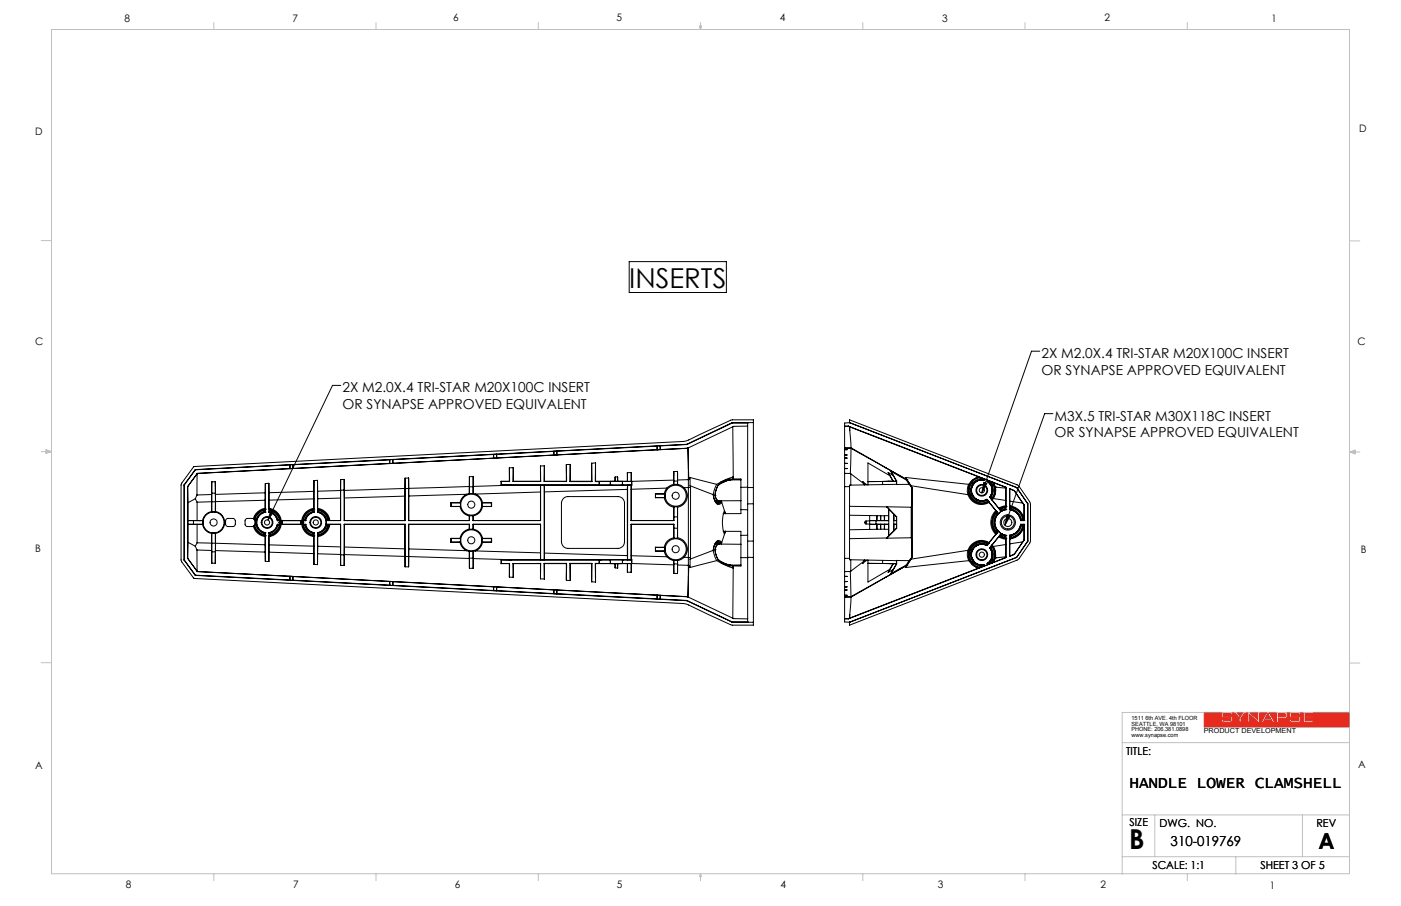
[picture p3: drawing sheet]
<svg xmlns="http://www.w3.org/2000/svg" width="432mm" height="279mm" viewBox="0 0 432 279" stroke-linecap="round" stroke-linejoin="round" font-family="sans-serif">
<defs><g id="words">
<g font-size="8.5">
<text x="194" y="88.9">INSERTS</text>
<text x="348.1" y="261.9">B</text>
</g>
<text font-size="6.8" x="406.4" y="262">A</text>
<text font-size="4.9" x="348.1" y="243.1">HANDLE LOWER CLAMSHELL</text>
<g font-size="4.2">
<text x="321" y="110.4">2X M2.0X.4 TRI-STAR M20X100C INSERT</text>
<text x="321" y="115.7">OR SYNAPSE APPROVED EQUIVALENT</text>
<text x="105.6" y="121">2X M2.0X.4 TRI-STAR M20X100C INSERT</text>
<text x="105.6" y="126.2">OR SYNAPSE APPROVED EQUIVALENT</text>
<text x="325" y="129.7">M3X.5 TRI-STAR M30X118C INSERT</text>
<text x="325" y="134.9">OR SYNAPSE APPROVED EQUIVALENT</text>
<text x="360.8" y="260.8">310-019769</text>
</g>
<g font-size="3.4">
<text x="347" y="232.9">TITLE:</text>
<text x="348.1" y="254.7">SIZE</text>
<text x="357.4" y="255">DWG. NO.</text>
<text x="405.7" y="255">REV</text>
<text x="355.2" y="268.1">SCALE: 1:1</text>
<text x="388.5" y="267.9">SHEET 3 OF 5</text>
</g>
<g font-size="3.2">
<text x="38.3" y="6.7">8</text>
<text x="90.2" y="6.7">7</text>
<text x="139.7" y="6.5">6</text>
<text x="190" y="6.5">5</text>
<text x="240.4" y="6.5">4</text>
<text x="290.4" y="6.7">3</text>
<text x="340.4" y="6.5">2</text>
<text x="391.9" y="6.7">1</text>
<text x="10.9" y="41.6">D</text>
<text x="418.9" y="40.7">D</text>
<text x="10.9" y="106.3">C</text>
<text x="418.4" y="106.4">C</text>
<text x="10.8" y="170.2">B</text>
<text x="419.4" y="170.6">B</text>
<text x="10.8" y="237.2">A</text>
<text x="418.6" y="236.8">A</text>
<text x="38.8" y="273.8">8</text>
<text x="90.4" y="273.8">7</text>
<text x="140.2" y="273.8">6</text>
<text x="190.1" y="273.9">5</text>
<text x="240.5" y="273.8">4</text>
<text x="289" y="273.9">3</text>
<text x="339.1" y="273.8">2</text>
<text x="391.4" y="274.1">1</text>
</g>
<text font-size="2.1" x="371" y="226.1">PRODUCT DEVELOPMENT</text>
<g font-size="1.8">
<text x="348.8" y="222.1">1511 6th AVE. 4th FLOOR</text>
<text x="348.8" y="223.8">SEATTLE, WA 98101</text>
<text x="348.8" y="225.6">PHONE: 206.381.0898</text>
<text x="348.8" y="227.3">www.synapse.com</text>
</g>
</g></defs>
<path d="M381.1 219.7h2.2l-1.1 1.3zM385.1 219.7h2.6v2.3zM390.8 220l.8 1.5h-1.7zM381.9 222.8v-1.4l-1.5-1.7h-.8l.2 .8h-.5v-.5h-2.3v.9h2l.7 .3v1.3l-.2 .2-2.2 .1-.6-.2-.2-.8h.5v.5h2.3v-.9l-2.5-.1-.3-.7 .2-.9h-5.5v4.5h44.7v-4.5h-11.1v.3h-2.6v.9h2.6v.4h-2.6v1h2.6v.5h-3.1M381.9 222.8h.1M381.9 222.8h.6v-1.4l1.5-1.7h.6v3.1M384.6 222.8h.6l-.1-2.5 2.8 2.5h.3v-3.1h2.2l-1.7 3.1h.6l.4-.8h2.1l.5 .8h.6l-1.7-3.1h2.2v3.1h.6v-1.3l2.5-.1 .2-.5-.2-1.2h1.2l-.2 .9 .3 .7 2.5 .1v.9h-2.3v-.5h-.5l.2 .8 .6 .2 2.2-.1 .2-.2v-1.3l-.7-.3h-2v-.9h2.3v.5h.5l-.2-.8h1.1v3.1M384.6 222.8h.1M394 220h2l.1 .9-2.1 .2zM401.7 222.8h.1" fill="none" stroke="#e62b1e" stroke-width=".31"/>
<g fill="none" stroke="#c0c0c0" stroke-width=".31">
<path d="M15.9 9.1h400v260.4h-400zM65.9 6.9v2.2M115.9 6.9v2.2M165.9 6.9v2.2M215.6 8h.6l-.3 1.1zM215.7 8l.2 1.1M215.9 6.9v2.2M216 8l-.1 1.1M265.9 6.9v2.2M315.9 6.9v2.2M365.9 6.9v2.2M12.7 74.2h3.2"/>
<path d="M415.9 74.3h3.2M12.7 139.3h3.2M14.2 139.1l1.7 .2M14.2 138.7l1.7 .6-1.7 .5zM15.9 139.3l-1.7 .3M415.9 139.4h3.2M415.9 139.4l1.8-.6v1.2zM415.9 139.4l1.8 .3M417.7 139.2l-1.8 .2M12.7 204.4h3.2M415.9 204.5h3.2M415.9 219.7h-70v49.9"/>
<path d="M345.9 229h70M345.9 251.3h70M355.9 251.3v12.9M401.4 251.3v12.9M65.9 269.5v2.1M115.9 269.5v2.1M165.9 269.5v2.1M215.9 269.5v2.1M215.9 269.5l.3 .8h-.6zM265.9 269.5v2.1M315.9 269.5v2.1M345.9 264.2h70"/>
<path d="M365.9 269.5v2.1M380.9 264.2v5.4"/>
</g>
<path d="M371.2 219.7v4.5h44.7v-4.5h-11.1v.3h-2.6v.9h2.6v.4h-2.6v1h2.6v.5h-3.1v-3.1h-1.1l.2 .8h-.5v-.5h-2.3v.9h2.2l.5 .2 .1 1.3-.5 .4h-2.3l-.3-.2-.2-.8h.5v.5h2.3v-.9l-2.6-.1-.2-.5 .2-1.1h-1.2l.2 1.4-.3 .4h-2.4v1.3h-.6v-3.1h-2.2l1.7 3.1h-.6l-.5-.8h-2.1l-.4 .8h-.6l1.7-3.1h-2.2v3.1h-.3l-2.7-2.5v2.5h-.6v-3.1h-.6l-1.5 1.7v1.4h-.6v-1.4l-1.5-1.7h-.8l.2 .8h-.5v-.5h-2.3v.9h2.2l.5 .2 .1 1.3-.5 .4h-2.3l-.4-.3-.1-.7h.5v.5h2.3v-.9l-2.6-.1-.2-.4 .2-1.2zM381.1 219.7l1.1 1.3 1.1-1.3zM385.1 219.7l2.6 2.3v-2.3zM390.8 220l-.9 1.5h1.7zM394 220v1.1l2.1-.1-.1-1z" fill-rule="evenodd" fill="#e62b1e"/>
<g fill="none" stroke="#000" stroke-width=".31">
<path d="M193.9 80.7h30v9.5h-30zM105 118.9h-2.5l-19.9 41.5M320.5 108.3h-2.6l-15.3 43.7M170.7 139.2v1.1M170.7 139.2l-17.6 .9M170.7 139.2h.1M171.6 139.1l.1 1.2M171.6 139.1v1.2M171.6 139.1l-.9 .1M202.5 138.7l-30.8 1.6M202.5 138.7h.1M202.6 137.5l-.1 1.2"/>
<path d="M202.6 137.5v1.2M203.4 137.5v1.1M203.4 138.6h.1M203.4 137.5h.1M203.4 138.6l-.8 .1M203.4 137.5h-.8M203.5 137.5v1.1M211.7 137l-151.5 7.8M211.7 137v.1M211.7 137.1l-8.2 .4M211.9 138.3h.1M211.9 138.3l-151.1 7.7"/>
<path d="M211.9 138.3l.3 6M212 138.2l-8.5 .4M212 138.2l-.1 .1M212.2 138.1v6.2M212.2 138.1l-.2 .1M225.6 130.4l-13.9 6.6M225.6 130.4l.1 .1M225.6 130.4h4.8M225.7 130.5l-14 6.6M225.7 130.5h4.7M225.8 131.6l.2 15.6M230.4 131.4v18.8"/>
<path d="M230.4 130.4h.1M230.4 130.4v1M230.4 131.4l-4.3 .1-13.9 6.6M232.2 130.3l-1.8 .1M260.3 138.6l.8 .1h-.8M260.3 131.4h1.2M260.3 131.5h1.1M260.3 138.1h2M260.3 138.2l2 .1M261.4 131.5l.4 .1M261.5 131.4l-.1 .1M261.5 131.4l48.6 18.8"/>
<path d="M261.8 131.6l.1 .1M261.8 131.6l.1 1.1M261.8 130.4v-.9l51.7 20 .6 .5 3.3 4.7 .2 .8v11.5l-3.9 5.6-51.9 20.2v-.9M261.8 130.4h.1M261.8 130.3l51.5 20.1M261.8 130.4l-1.5 .1v61.3l1.5 .1M261.9 131.7l41.4 16M261.9 132.7l.4 5.4M261.9 131.7v1M262.3 138.1l10.8 6.2M262.3 138.3l10.8 6M262.3 138.3h.1"/>
<path d="M262.3 138.1v.2M262.3 138.3l-.2 7.7M324.5 127.6h-2.5l-12.3 34.4M56.7 149.5v23.2M56.7 149.5l.1 .1M56.8 149.6v23.1M57.8 150.1v22.1M57.8 150.1h.1M57.9 150.1l.1 4.9M58 155v12.3M59.7 143.9l150.9-7.8 1.7-.4 13-6.2h6.9v63.3l-7-.1-12.9-6.1-1.7-.5-150.6-7.7-.3-.1-3.7-5-.2-.6v-23.1l.2-.6zM60.2 153.8l-2.2 1.2"/>
<path d="M60.2 144.8v.1M60.2 144.8l-3.5 4.7M60.2 153.8l.5 1.1M60.2 144.9l-3.4 4.7M60.7 152.6l-.5 1.2M60.7 146.1l-2.8 4M60.7 146.1v6.5M60.7 154.9v5.6M60.8 146h.1M60.8 146l-3 4.1M60.8 146l-.1 .1M65.2 157.8a3.4 3.4 0 0 0-2.8 2.7"/>
<path d="M65.2 157.8l.1 .1M65.2 152.5v2.2M65.2 152.5l-4.5 .1M65.2 154.7l-4.5 .2M65.3 148.6l-.1 3.9M65.3 154.7l1.1 .1v3.1M65.3 154.7v3.2M65.3 148.6v3.5M65.3 152.1l-.1 5.7M65.3 152.1h1.1M65.3 157.9h1.1M66.4 148.6v3.9"/>
<path d="M66.4 148.6v3.5M66.4 148.6h-1.1M66.4 152.5v2.2l15.3-.4M66.4 152.1v5.7M66.4 157.8v.1M66.4 157.8a3.4 3.4 0 0 1 2.9 3.3 3.4 3.4 0 0 1-2.9 3.4M78.1 159.9h-2l-.6 .7v1.2l.5 .5h2.1M78.1 159.9l.2 .2M81.5 157.3a3.8 3.8 0 0 0-3 3M81.5 157.7a3.5 3.5 0 0 0-2.7 3.4 3.5 3.5 0 0 0 2.7 3.4M81.5 157.7l.2 .2M81.5 157.3v.4"/>
<path d="M81.7 157.9h.1M81.7 157.9a3.3 3.3 0 0 0-2.6 3.2 3.3 3.3 0 0 0 2.6 3.2M81.7 156.8v.2M81.7 157h.1M81.7 156.8a4.5 4.5 0 0 0-3.6 3.1M81.7 157a4.2 4.2 0 0 0-3.4 3.1M81.7 157a4.1 4.1 0 0 0-3.4 3.1M81.7 157l-.2 .3M81.7 154.3v2.5M81.7 157v.9M81.7 157.9l.1 .1M81.7 152l-15.3 .5"/>
<path d="M81.7 152v2.3M81.8 158a3.2 3.2 0 0 0-2.7 3.1 3.2 3.2 0 0 0 2.7 3.2M81.8 149.1l-.1 2.9M81.8 149.1v8.9M82.9 149v2.9M82.9 158a3.1 3.1 0 0 1 2.6 2.6M82.9 149l-1.1 .1M82.9 149v9M82.9 151.9v2.3M82.9 156.8v.2M82.9 156.8a4.3 4.3 0 0 1 3.8 3.7M82.9 154.2v2.6"/>
<path d="M82.9 157h.1M82.9 157.9h.1M82.9 157.9a3.2 3.2 0 0 1 2.6 2.6M82.9 157a4.1 4.1 0 0 1 3.5 3.5M82.9 157a4.3 4.3 0 0 1 3.5 3.5M82.9 157l.2 .3M82.9 157.9v.1M83.1 157.3a3.9 3.9 0 0 1 3 3M83.1 157.7l-.2 .2M83.1 157.7l1.7 .9 .9 1.7M83.1 157.3v.4M83.5 157.2l1 .4-1.9 2.8z"/>
<path d="M89.3 144.5l-28.5 1.5M89.3 144.5h.1M89.3 143.4v1.1M89.3 143.4l-29.1 1.5M89.4 143.3v1.2M89.4 143.3l-.1 .1M90.2 144.5h-.8M90.2 144.5h.1M90.2 143.3v1.2M90.2 143.3h.1M90.2 143.3h-.8M90.3 143.3v1.2"/>
<path d="M96.4 157.3a3.7 3.7 0 0 0-2.9 3M96.4 157.7l-1.1 .6a3.2 3.2 0 0 0-1.4 2M96.4 157.7l.3 .2M96.4 157.3v.4M96.7 157.9a3.3 3.3 0 0 0-2.6 2.6M96.7 157a4.2 4.2 0 0 0-3.5 3.5M96.7 157l-.3 .3M96.7 157.9h.1M96.7 151.5l-13.8 .4M96.7 156.8v.2M96.7 151.5v2.3M96.7 157h.1"/>
<path d="M96.7 153.8l-13.8 .4M96.7 156.8a4.4 4.4 0 0 0-3.7 3.7M96.7 153.8v3M96.7 157v.9M96.7 157.9l.1 .1M96.8 158a3.3 3.3 0 0 0-2.6 2.6M96.8 148.2l-.1 3.3M96.8 148.2v9.8M97.9 148.1v3.4M97.9 158a3.2 3.2 0 0 1 2.6 2.5M97.9 148.1l-1.1 .1M97.9 148.1v9.9"/>
<path d="M97.9 151.5v2.3M97.9 157.9h.1M97.9 156.8v.2M97.9 157h.1M97.9 157.9a3.2 3.2 0 0 1 2.6 2.6M97.9 156.8a4.4 4.4 0 0 1 3.8 3.7h-.3M97.9 157a4.2 4.2 0 0 1 3.5 3.5M97.9 157a4.3 4.3 0 0 1 3.5 3.5M97.9 157l.2 .3M97.9 153.8v3M97.9 157.9v.1M98.1 157.3a3.9 3.9 0 0 1 3 3"/>
<path d="M98.1 157.7l-.2 .2M98.1 157.7a3.6 3.6 0 0 1 2.6 2.6M98.1 157.3v.4M105 151.3v2.3M105 151.3l-7.1 .2M105 153.6v6.9M105 153.6l-7.1 .2M105 147.9v3.4M105 147.9v3.3M105 151.2v9.3M106.1 147.8v3.4M106.1 147.8v3.3"/>
<path d="M106.1 147.8l-1.1 .1M106.1 151.1l-1.1 .1M106.1 151.1v9.4M106.1 151.2l.1 2.4M106.2 153.6v6.9M120.1 142.9l-29.8 1.6M120.1 142.9h.1M120.1 141.8l-29.8 1.5M120.1 141.8v1.1M120.2 141.7l-.1 .1M120.2 141.7v1.2M121 142.9h-.8"/>
<path d="M121 142.9h.1M121 141.7v1.2M121 141.7h.1M121 141.7h-.8M121.1 141.7v1.2M124.8 153l-18.6 .6M124.8 153v7.5M124.8 150.6l-18.7 .6M124.8 150.6v2.4M124.8 147.5v3.2M124.8 147.5v3.1M124.8 150.7v9.8"/>
<path d="M125.9 147.4v3.2M125.9 147.4l.1 3.2M125.9 147.4l-1.1 .1M125.9 150.6l-1.1 .1M125.9 150.6v9.9M126 150.6v2.4M126 153v7.5M139 155l2.9 .1M139 155v1.2M139 155h2.8M139 156.2h2.8M139 156.2h2.9"/>
<path d="M139 156.2h.1M141.8 156.2l.4 1.2 .8 .9 1.6 .8M141.8 155l.1 .1M141.9 156.2h-.1M141.9 155.1v1.1M143.8 152.4a3.5 3.5 0 0 0-2 2.6M143.8 152.4l-17.8 .6M144.6 152.2l-.8 .2M144.6 152.2h.1M144.6 150l-18.6 .6M144.6 150v2.2M144.6 159.1v1.4"/>
<path d="M144.7 159h1.1M144.7 152.2h1.1M144.7 147l-.1 3M144.7 147v3.1M144.7 150.1v2.1M144.7 159l-.1 .1M144.7 159v1.5M145.8 159v.1M145.8 159v1.5M145.8 152.2h.1M145.8 147v3M145.8 147v3.1"/>
<path d="M145.8 150v2.2M145.8 150.1v2.1M145.8 152.2l.7 .2M145.8 147h-1.1M145.8 150.1h-1.1M145.8 159.1v1.4M146.5 152.4a3.5 3.5 0 0 1 2.2 2.6M146.5 152.4l20.1-.7v-2.1v10.9M148.6 156.2h.1M148.6 156.2h2.8M148.6 155.1v1.1M148.7 156.2l-.1 .6a3.6 3.6 0 0 1-2.8 2.3"/>
<path d="M148.7 155l-.1 .1M148.7 155h2.8M148.7 156.2h2.8M151.4 156.2h.1M151.5 155l-2.9 .1M151.5 155v1.2M152.1 141.3l-31 1.6M152.1 141.3h.1M152.1 140.2l-31 1.5M152.1 140.2v1.1M152.2 140.1l-.1 .1M152.2 140.1v1.2"/>
<path d="M153 141.3h-.8M153 140.1h.1M153 140.1h-.8M153 140.1v1.2M153.1 141.2l-.1 .1M153.1 140.1v1.1M154.4 148.4h2.6M154.4 148.4v1.2M154.4 148.4l.1 .1M154.4 149.6h13.3M154.5 148.5h2.6M154.5 149.5h30.2"/>
<path d="M154.5 148.5v1M154.5 149.5l-.1 .1M157 144.3v4.1M157 148.4l.1 .1M157 144.3l.1 4.2M157.6 149.6l-11.8 .4M158.2 148.5h8.5M158.2 148.4h8.4M158.2 144.2v4.2M158.2 148.4v.1M158.2 144.2v4.3M158.2 144.2l-1.2 .1"/>
<path d="M166.6 143.7v4.7M166.6 148.4l.1 .1M166.6 143.7l.1 4.8M167.7 148.5h6.9M167.7 149.6h25.7M167.7 149.6h.1M167.7 149.6l.1 2.1M167.7 149.6v23h-1.1M167.8 148.4h6.8M167.8 143.7v4.7M167.8 148.4l-.1 .1M167.8 143.7l-.1 4.8"/>
<path d="M167.8 143.7h-1.2M167.8 151.7v18.9M170.7 140.3l-17.6 .9M170.7 140.3h.1M171.6 140.3h-.9M171.7 140.3h-.1M173.5 153.9l.5-.5 1-.3h15.5a1.96 1.96 0 0 1 2 2v12a1.96 1.96 0 0 1-2 2h-15.5a2.01 2.01 0 0 1-2-2v-12zM174.6 143.3v5.1M174.6 143.3v5.2M174.6 148.4v.1M175.7 148.5h6.7M175.8 148.4h6.6"/>
<path d="M175.8 143.2v5.2M175.8 148.4l-.1 .1M175.8 143.2l-.1 5.3M175.8 143.2l-1.2 .1M182.4 142.8v5.6M182.4 148.4v.1M182.4 142.8v5.7M183.6 148.4h6M183.6 142.8v5.6M183.6 148.4l-.1 .1M183.6 142.8l-.1 5.7M183.6 142.8h-1.2"/>
<path d="M184.7 149.5v.1M184.7 148.5h3.4M184.7 148.5h-1.2M184.7 148.5v1.1M184.7 149.6h3.4M188.1 148.5v1.1M188.1 148.4h3.7M188.1 149.6h3.7M188.1 148.4v.1M188.1 148.4v1.2M189.6 147.1v1.3M189.6 148.4h.8"/>
<path d="M189.6 148.4h.1M190.4 148.4h3M190.4 147.1v1.3M190.4 147.1h-.8M190.4 148.4h.1M191.8 149.6h.1M191.8 148.5h2.9M191.8 149.6h2.9M191.8 148.4v1.2M193.4 145.8v2.6M193.4 150.9l-25.6 .8M193.4 148.4h.1"/>
<path d="M193.4 150.9v20.4M193.4 148.4h1.2M193.4 149.6v23M193.4 149.6v1.3M194.6 145.7v2.7M194.6 148.4h.1M194.6 145.7l-1.2 .1M194.7 149.6h.1M194.7 148.5v1.1M194.7 148.4v.1M194.7 148.4v1.2M194.7 148.4h.1"/>
<path d="M194.7 149.6h-.2v10.9M202 152.3v1.2M202 152.3h2.7M202 152.3h.1M202 153.5h2.7M202 152.3h2.9M204.7 153.5l.2 .6a3.7 3.7 0 0 0 2.7 2.3M204.7 152.3h.2M204.9 153.4l-.2 .1M204.9 153.4l-2.9 .1M204.9 152.3v1.1M205.5 150.5l-.8 1.8"/>
<path d="M205.5 150.5l-10.9 .4M207.6 149.4l-1 .3-1.1 .8M207.6 149.4h.1M207.6 148.1l-12.9 .3M207.6 148.1v1.3M207.6 156.4l.1 4.1M207.7 149.4h1.1M207.7 145.4l-.1 2.7M207.7 145.4v3M207.7 148.4v1M207.7 156.3l-.1 .1M207.7 156.3v3.1h1.1v-3.1"/>
<path d="M207.7 156.3h1.1M208.8 156.3v.1M208.8 145.4v2.6M208.8 145.4v2.9M208.8 148.3v1.1M208.8 145.4h-1.1M208.8 148.3l-1.1 .1M208.8 149.4h.1M208.8 149.4l1.1 .3 .9 .7M208.8 148v1.4M208.8 156.4v9.4M210.8 150.4a3.6 3.6 0 0 1-2 6"/>
<path d="M212.2 144.3l.1 3.6M212.2 147.9v2.5M212.2 147.9l-3.4 .1M212.2 144.3v3.6M212.2 150.4v21.5M212.2 147.9h.1M212.2 150.4h-1.4M212.7 147.2l8.2 2.2M212.7 147.2v2.6M212.7 149.8l7.1 2.7M212.7 147.2l-.4 .7M212.7 149.8l.1 .5"/>
<path d="M212.8 150.3l-.6 .1M212.8 150.3v21.6M219.8 152.4l.5 1.9 .5 .9 .5 .1M219.8 152.5l.5 2a1.09 1.09 0 0 0 .9 1 1.09 1.09 0 0 0 1.2-.6M220.1 153.8l.3 .4 .5 .2M220.4 152.8l.4 1.2 .7 .4M220.4 152.8h.1M220.9 149.4l-1.1 3.1M221.2 154.5l-.8 .2M221.3 154.5l.1 .2M221.4 149.5h.1M221.4 154.7l.3 .1"/>
<path d="M221.4 149.5l-.6 1.3-.4 2M221.4 149.5l-.6 1.4-.4 1.9M221.4 154.7l-.6 .4M221.5 154.4l-.6 .1M221.6 154.4l.1 .4M221.7 154.8h.5M221.8 154.8l-.9 .5M222.2 154.8l.2 .1M222.2 154.8l-.9 .5M222.4 154.9l-.1-.5 1.3 4M223.6 158.4l-.3-.9a10.8 10.8 0 0 0 0 7.3l.3-1M224.5 147.6l.1 .1"/>
<path d="M224.5 148l-2.5 .7M224.5 148h.7M224.6 147.7v.3M224.6 147.7h1.4M225.2 148a8.6 8.6 0 0 0-3.8 1.5M225.2 148h3.2M226 147.7v-.6l-2.4 .8-2.7 1.5M226 147.7l-.4 .3M226 147.7h2.4v.3M228.4 148v6.4M228.4 154.4h-6.9M228.4 154.4v4h-5.5"/>
<path d="M228.4 157.2h2M230.4 157.2v7.9M230.4 150.2v7M230.4 150.2l-2 .1M230.4 150.4h1.8M232.2 155.4h-1.8M260.3 144.5h.8zM260.3 142.9h.8h-.8M260.3 141.2l.8 .1h-.8M260.3 140.3h.8M260.3 150.1h1.5M260.3 146h1.8"/>
<path d="M261.1 140.3h.1M261.8 156.1v2.8M261.8 158.9v4.5M261.8 156.1l11.5 .2M261.8 158.9l10.8 .2M262.1 146l.1 .1M262.2 146.1v3.5M262.2 146.1l3.9 3M265.9 148.6l1.3 .9M265.9 148.6l.5 .9M265.9 148.6l.6 .9M267.5 148.5h.1"/>
<path d="M267.5 148.5v1M268 159v1.5M270.2 159v1.5M270.3 159v1.5M271.4 159v1.5M271.5 159v1.5M272 148.5v.9M272 148.5h.1M272 148.5h-4.5M272.6 159.1v1.4M272.6 159v.1M272.6 159v1.5"/>
<path d="M272.6 159h1.3M273.1 144.3l6.4 3.6M273.3 156.3l3 3.1M273.3 156.3h.1M273.4 156.3l7.4 .1M273.4 156.3l3 3.1M273.8 148.4h1.4M273.8 148.4h.1M273.8 148.4l-1.8 .1M273.8 145.7l1.5 2.7M273.8 145.7l1.5 .9M273.9 156.9v3.6h-5.9"/>
<path d="M273.9 157v8.2M274.2 146.7l-6.7-3.9v5.7M274.6 145.4l4.7 2.6M274.6 145.4l1.8 2.9M274.6 145.4l1.7 3M275.2 148.4l-7.7 .1M275.3 148.4h.1M275.3 148.4h1l-4.3 .1M275.4 158.5v5.2M275.5 158.6v1.9h.8v-1.1M276.3 148.4v1M276.3 149.4l-14.5 .2v6.5"/>
<path d="M276.3 149.4h.1M276.4 148.3v1.1M276.4 159.4v3.5M276.4 148.3l-.1 .1M276.4 159.4h-.1M279.2 147.2l19.4 2.2M279.2 147.2l1.6 2.6M279.2 147.2l.3 .7M279.3 148l.9 1.4M279.5 147.9l1.6 2.5M279.5 147.9h.1M279.5 147.9l-.2 .1"/>
<path d="M280.2 149.4l.8 1M280.2 149.4h-3.8M280.8 149.8l17.5 2.7M280.8 149.8l.3 .5M280.8 156.4v9.4M281 150.4l-.2 6M281.1 150.4h-.1M281.1 150.3v21.6M281.1 150.3v.1M298.3 152.5h.1M298.3 152.5a4.4 4.4 0 0 0 6.5 2.4M298.6 149.4h.1"/>
<path d="M298.6 149.4a4.4 4.4 0 0 0-.3 3.1M298.7 152.4a4.2 4.2 0 0 0 6 2.4M298.7 152.4l-.4 .1M298.7 152.6a4.1 4.1 0 0 0 6 2.2M298.9 149.3l-.3 .1M298.9 149.3a4.3 4.3 0 0 0-.2 3.1M299 152.5l-.3 .1M299 152.5a3.9 3.9 0 0 0 5.4 2.2M299 152.5l.4 .1M299 152.5h.1M299 152.5h.5M299.1 149a4.2 4.2 0 0 0-.4 3.6"/>
<path d="M299.1 149h.3M299.4 148.9l-.3 .1M299.4 148.9l.4 .1M299.4 148.9v.1M299.4 152.6a3.5 3.5 0 0 0 4.8 1.8M299.4 149a3.8 3.8 0 0 0-.4 3.5M299.4 149l.5 .1M299.5 152.5h.1M299.5 152.5l-.1 .1M299.6 152.5a3.2 3.2 0 0 0 4.5 1.6M299.6 152.5l-.2 .1M299.7 152.8a3.2 3.2 0 0 0 4.4 1.3"/>
<path d="M299.7 152.8h.1M299.8 149.5a3.4 3.4 0 0 0-.1 3.3M299.8 149.5h.1M299.8 149.5a3.3 3.3 0 0 0-.1 3.3M299.8 149l.2 .3M299.8 149l.1 .1M299.9 149.1a3.3 3.3 0 0 0-.4 3.4M299.9 149.1l.1 .2M300 149.3a3.3 3.3 0 0 0-.4 3.2M301.6 147.1l1.7 .6M301.6 147.1a4.5 4.5 0 0 0-3 2.3M301.6 147.1h.1"/>
<path d="M301.7 147.1h.1M301.7 147.1a4.2 4.2 0 0 0-2.8 2.2M301.7 147.1l-1.6 .8-1 1.1M301.7 147.1l1.3 .5M301.7 147.1l.1 .1M301.8 147.2l-1.5 .7-.9 1M301.8 147.2l.8 .3M302.6 147.5a3.4 3.4 0 0 0-2.8 1.5M302.6 147.5l.4 .1M303 147.6l.3 .1M303.2 148a3.3 3.3 0 0 0-3.4 1.5M303.2 148h.1"/>
<path d="M303.2 148a3.3 3.3 0 0 0-3.2 1.3M303.2 148v.1M303.2 148.1a3.2 3.2 0 0 0-3.8 3.6 3.2 3.2 0 0 0 4.8 2.3M303.2 148.7l1 .3-1.6 3zM303.3 147.7l-.1 .3M303.3 147.7h.1M303.4 147.7l-.2 .4M303.4 147.7l1 .4M304.1 154.1h.1M304.1 154.1l3.6 4.3M304.1 154.1l.7 .8M304.2 154.1v.3"/>
<path d="M304.2 154l3.5 4.4M304.2 154l-.1 .1M304.2 154.1l.5 .7M304.2 154.4l.2 .3M304.3 148.5a3.2 3.2 0 0 1 .7 4.8M304.3 148.4v.1M304.3 148.4l1.3 1.7M304.3 148.4h.1M304.3 148.4l1.3 1.5M304.4 148.1v.1M304.4 148.1l-.1 .4M304.4 148.2l1.7 .6"/>
<path d="M304.4 154.7l.3 .1M304.4 148.2l-.1 .2M304.4 148.2h.1M304.4 148.2l.3 .1M304.4 148.2l5.7 2M304.7 148.3l1.3 .5M304.7 148.3l.4 .2M304.7 154.8h.1M304.7 154.8l.1 .1M305 153.3l3.6 4.4M305.1 153.3h.1M305.1 148.5l.8 1.1"/>
<path d="M305.1 148.5l.8 .3M305.1 153.3l.3 .4M305.1 153.3l.2 .3M305.3 153.6h.1M305.3 153.6l3.3 4.1M305.3 153.6l.5 .6M305.4 153.7l.2 .3M305.5 153.2l-.4 .1M305.5 153.2l.2 .3M305.6 149.9a3.2 3.2 0 0 1-.5 3.4M305.6 150.1a3.2 3.2 0 0 1-.5 3.2M305.6 150.1h.1"/>
<path d="M305.6 154h.1M305.6 154l.2 .2M305.7 153.6l-.3 .1M305.7 153.6l.1 .1M305.7 153.6h.1M305.7 154h-.1M305.7 153.5l-.3 .2M305.7 153.5v.1M305.7 153.5h.1M305.8 153.5v.1M305.8 153.7l-.1 .3M305.8 153.6v.1"/>
<path d="M305.9 149.6l-.3 .3M305.9 149.6h.5M305.9 149.6v.1M305.9 149.7a3.6 3.6 0 0 1-.4 3.5M305.9 149.7l-.3 .2M305.9 149.7l.5 .1M305.9 148.8l.5 .8M305.9 148.8h.1M306 148.8l.5 .9M306 153.6l-.4 .4M306 153.6l.1 .1M306 148.8h.1"/>
<path d="M306 148.8l.6 1.3M306.1 153.7l-.3 .5M306.1 153.7h.1M306.1 148.8l.7 1.4M306.4 149.6l.1 .1M306.4 149.8a3.7 3.7 0 0 1-.6 3.7M306.4 149.6v.2M306.5 149.7a4.2 4.2 0 0 1-.8 4.3M306.5 149.7l-.1 .1M306.6 150.1l.2 .1M306.6 150.1a4 4 0 0 1-.6 3.5M306.8 150.2l3.2 .3v3.8l-3.9-.6"/>
<path d="M306.8 150.2h.1M306.8 150.2a4.2 4.2 0 0 1-.7 3.5M306.9 157.5a5.2 5.2 0 0 0 0 7.3M306.9 157.5l.2 .2M306.9 157.5l.7 .9M307.1 157.7v.1M307.1 157.7h.1M307.1 157.7a5 5 0 0 0 0 6.8M307.1 157.8l.1 .3M307.1 157.8l.5 .6M307.2 158.1a4.6 4.6 0 0 0 0 6M307.2 158.1l.2 .3"/>
<path d="M307.4 158.4a4.3 4.3 0 0 0 0 5.5M307.4 158.4h.2M307.6 158.4a4.1 4.1 0 0 0 0 5.5M307.6 158.4h.1M307.8 156.7l.2 .3M307.8 156.7l.8 .9M308 157h.1M308 157h.5M308 157l.6 .6M308.5 157l.3 .3M308.6 157.7l-.9 .7M308.6 157.6v.1"/>
<path d="M308.6 157.6h.1M308.8 157.3l-.2 .3M309.8 156.5l-1.3 .5M309.8 156.9l-1 .4M309.8 156.9l.2 .2M309.8 156.5v.4M310 156.2v-.2l-.8 .1-1.4 .6M310 157.1l.1 .1M310 157.1h.1M310 156.2h.1M310 157.1l-1.4 .5M310 156.2l-2 .8"/>
<path d="M310 156.2l-.2 .3M310.1 157.2a4 4 0 0 0-3.5 3.9 4 4 0 0 0 3.5 4M310.1 150.2v7M310.4 158.7l.9 .4-1.6 2.9zM311.2 150.7v.1M311.2 150.7l1.4 .6M311.2 154.6h.1M311.2 150.7v3.9M311.2 157.2a3.9 3.9 0 0 1 3.4 3.3M311.2 150.8l1.4 .5M311.2 150.8v3.8M311.2 156.2v-.2a5.2 5.2 0 0 1 4.4 4"/>
<path d="M311.2 156.2h.1M311.2 157.1v.1M311.2 157.1h.1M311.2 157.1a4.1 4.1 0 0 1 3.4 3.4M311.2 156.2a4.9 4.9 0 0 1 4.3 4.3M311.2 154.6l4 .6M311.2 154.6v2.6M311.3 156.2a4.9 4.9 0 0 1 4.2 4.3M311.3 156.2l.3 .3M311.6 156.5a4.6 4.6 0 0 1 3.7 3.8M311.6 156.9l-.4 .2M311.6 156.9a4.4 4.4 0 0 1 3.3 3.4"/>
<path d="M311.6 156.5v.4M312.6 151.3l2.6 3.9M312.6 151.3h.1M312.6 151.3l3.1 4.4M313.3 150.4h.1M313.3 150.4l3.5 5M315.2 155.2l.4 .6M315.6 155.8v4.7M315.7 155.7l-.1 .1M315.7 155.7v4.8M316.8 155.4v11.5M56.7 172.7l3.5 4.7"/>
<path d="M56.8 172.7l3.4 4.7M56.8 172.7h-.1M57.8 172.2l3 4.1M57.8 172.2h.1M57.9 172.2l2.8 3.9M58 167.3l2.2 1.2M58 167.3l-.1 4.9M59.6 160.5l2.9 .1M59.6 161.7h2.9M59.6 161.7h-1.7h4.5M59.6 160.5v1.2M60.2 177.4l151.5 7.8"/>
<path d="M60.2 168.5l.5 1.1M60.2 177.4l29.1 1.5M60.2 177.4h.1M60.7 169.6v6.5M60.7 169.6l4.5 .2M60.7 176.1l.1 .1M60.7 160.5h-2.8h1.7M60.7 160.5h1.7M60.7 167.4l-.5 1.1M60.7 161.7v5.7M60.7 167.4l4.5 .1M60.8 176.2l151.1 7.8"/>
<path d="M60.8 176.3l28.5 1.4M60.8 176.2v.1M62.4 161.7a3.4 3.4 0 0 0 2.8 2.8M62.4 160.5l.1 .1M62.5 161.7h-.1M62.5 160.6v1.1M65.2 169.8l.1 3.9M65.2 167.5v2.3M65.2 164.5l.1 5.7M65.3 170.2v3.5M65.3 173.7h1.1M65.3 170.2h1.1"/>
<path d="M65.3 164.4l-.1 .1M65.3 164.4v3.1M65.3 164.4h1.1M66.4 164.4v.1M66.4 164.4v3.1M66.4 169.8v3.9M66.4 169.8l15.3 .5M66.4 170.2v3.5M66.4 167.5h-1.1M66.4 167.5v2.3M66.4 167.5l15.3 .5M66.4 164.5v5.7"/>
<path d="M69.7 160.2l.4-.3 2.1 .2 .3 .5-.1 1.5-.6 .3-2-.2-.3-.4zM78.1 162.3a4.5 4.5 0 0 0 3.6 3.2M78.3 162.2a4.2 4.2 0 0 0 3.4 3M78.3 162.2a4.1 4.1 0 0 0 3.4 3M78.3 162.2l-.2 .1M78.3 160.1h.1M78.3 160.1l.2 .2M78.3 162.2h.1M78.5 162a4 4 0 0 0 3 2.9M78.5 162l-.2 .2M78.5 160.3v1.7M81.5 164.9l.2 .3"/>
<path d="M81.5 164.5v.4M81.7 168v2.3M81.7 165.2v.3M81.7 165.2h.1M81.7 164.3h.1M81.7 164.3l-.2 .2M81.7 164.3v.9M81.7 165.5v2.5M81.7 170.3l.1 2.8M81.8 173.1l1.1 .1M81.8 164.3v8.8M81.8 164.3h-.1"/>
<path d="M82.9 164.3v8.9M82.9 164.3h.1M82.9 170.3l13.8 .4M82.9 168v2.3M82.9 168l13.8 .4M82.9 170.3v2.9M82.9 165.5v2.5M82.9 165.2h.1M82.9 165.2v.3M82.9 164.3l.2 .2M83.1 164.9l-.2 .3M83.1 164.5v.4"/>
<path d="M85.5 161.7a3.1 3.1 0 0 1-2.6 2.6M85.5 160.6h8.7M85.5 161.7h8.7M85.5 161.7h.1M85.5 161.7a3.2 3.2 0 0 1-2.6 2.6M85.5 161.7l.2 .3M85.5 160.5v.1M85.7 162l-.2 .6a3.4 3.4 0 0 1-2.4 1.9M85.7 160.3l-.2 .2M85.7 162h.4M85.7 160.3h.4M86.1 160.3l.3 .2"/>
<path d="M86.1 162a3.9 3.9 0 0 1-3 2.9M86.4 160.5h.1M86.4 160.5h.3M86.4 161.7h.3M86.4 161.7h.1M86.4 161.7a4.1 4.1 0 0 1-3.5 3.5M86.4 161.7a4.3 4.3 0 0 1-3.5 3.5M86.4 161.7l-.3 .3M86.5 161.1h.1M86.7 161.7a4.3 4.3 0 0 1-3.8 3.8M86.7 160.5h6.3M86.7 161.7h6.3"/>
<path d="M89.3 177.7h.1M89.3 178.9h.1M89.3 177.7v1.2M89.4 177.7l.8 .1M89.4 177.7v1.2M89.4 178.9l.8 .1M90.2 177.8h.1M90.2 177.8v1.2M90.3 177.8l29.8 1.5M90.3 177.8v1.1M90.3 178.9l-.1 .1M90.3 178.9l29.8 1.5"/>
<path d="M93 160.5h.2M93 161.7h.2M93 161.7a4.3 4.3 0 0 0 3.7 3.8M93.1 161.1h.1M93.2 160.5h.1M93.2 161.7a4.2 4.2 0 0 0 3.5 3.5M93.2 161.7a4.3 4.3 0 0 0 3.5 3.5M93.2 161.7l.3 .3M93.2 161.7h.1M93.5 162a3.9 3.9 0 0 0 2.9 2.9M93.5 160.3l-.3 .2M93.5 162h.4"/>
<path d="M93.5 160.3h.4M93.9 160.3l.2 .2M93.9 162a3.5 3.5 0 0 0 2.5 2.5M94.1 160.5h.1M94.1 161.7a3.3 3.3 0 0 0 2.6 2.6M94.1 161.7h.1M94.1 161.7l-.2 .3M94.1 160.5l.1 .1M94.2 161.7a3.3 3.3 0 0 0 2.6 2.6M94.2 161.7h-.1M96.4 164.9l.3 .3M96.4 164.5v.4"/>
<path d="M96.7 164.3l-.3 .2M96.7 164.3h.1M96.7 170.7l.1 3.4M96.7 168.4v2.3M96.7 165.2v.3M96.7 165.2h.1M96.7 164.3v.9M96.7 165.5v2.9M96.8 174.1h1.1M96.8 164.3v9.8M96.8 164.3h-.1M97.9 164.3v9.8"/>
<path d="M97.9 164.3h.1M97.9 170.8v3.3M97.9 170.8l7.1 .2M97.9 165.2v.3M97.9 168.5v2.3M97.9 165.2h.1M97.9 164.3l.2 .2M97.9 165.5v3M97.9 168.5l7.1 .2M98.1 164.9l-.2 .3M98.1 164.5v.4M100.5 160.5v1.2"/>
<path d="M100.5 161.7a3.1 3.1 0 0 1-2.6 2.6M100.5 161.7h.1M100.5 161.7a3.2 3.2 0 0 1-2.6 2.6M100.5 161.7l.2 .3M100.5 160.5h4.5M100.5 161.7h4.5M100.5 160.5h.1M100.6 160.5h.1M100.6 160.5h-.1M100.6 161.7h.1M100.7 162l-.9 1.6-1.7 .9M100.7 160.3l-.2 .2"/>
<path d="M100.7 162h.4M100.7 160.3h.4M101.1 160.3l.3 .2M101.1 162a3.9 3.9 0 0 1-3 2.9M101.4 161.7h.3a4.4 4.4 0 0 1-3.8 3.8M101.4 161.7h.1M101.4 160.5h.1M101.4 161.7a4.2 4.2 0 0 1-3.5 3.5M101.4 161.7a4.1 4.1 0 0 1-3.5 3.5M101.4 161.7l-.3 .3M105 171v3.4M105 168.7v2.3"/>
<path d="M105 161.7h-4.5M105 161.7v7M105 160.5h.1M105 171.1v3.3M105 174.4h1.1M105 171.1h1.1M105 161.7v9.4M105 161.7h.1M106.1 171.1v3.3M106.1 160.5h18.7M106.1 161.7h18.7M106.1 161.7v9.4"/>
<path d="M106.1 161.7h.1M106.1 171v3.4M106.1 171l19.8 .6M106.2 168.7l-.1 2.3M106.2 160.5h18.6M106.2 161.7h18.6M106.2 161.7v7M106.2 160.5h-.1M106.2 168.7l18.6 .6M120.1 179.3h.1M120.1 179.3v1.1M120.2 179.3l.8 .1"/>
<path d="M120.2 179.3v1.2M121 179.4h.1M121 179.4v1.2M121.1 179.4l31 1.6M121.1 179.4v1.1M124.8 169.3v2.3M124.8 161.7v7.6M124.8 160.5h.1M124.8 171.6v3.2M124.8 174.8h1.1M124.8 161.7v9.9M124.8 161.7h.1"/>
<path d="M125.9 171.6v3.2M125.9 160.5h18.8M125.9 161.7h18.8M125.9 161.7v9.9M125.9 161.7h.1M126 171.6l18.6 .6M126 169.3v2.3M126 169.3l17.8 .5M126 171.6l-.1 3.2M126 160.5h18.6M126 161.7h18.6M126 161.7v7.6"/>
<path d="M126 160.5h-.1M139 166v1.2M139 167.2h2.8M139 166v.1M139 166h2.8M139 166.1h2.9M139 167.2h.1M141.8 167.2a3.6 3.6 0 0 0 2 2.6M141.8 166l.1 .1M141.9 167.1l-2.9 .1M141.9 166.1v1M141.9 167.1l-.1 .1"/>
<path d="M143.8 169.8l.8 .3M144.6 163.2l-1.1 .4-.9 .8-.8 1.6M144.6 172.2l.1 3.1M144.6 170.1v2.1M144.6 163.2h.1M144.6 160.5h.1M144.6 161.7v1.5M144.7 170h1.1M144.7 170l-.1 .1M144.7 163.2h1.1M144.7 170v2.1M144.7 172.1v3.2"/>
<path d="M144.7 175.3h1.1M144.7 172.1l1.1 .1M144.7 161.7v1.5M144.7 161.7h-.1M145.8 170v.1M145.8 170v2.2M145.8 160.5h20.8M145.8 161.7h20.8M145.8 161.7v1.5M145.8 161.7h.1M145.8 163.2l1.2 .4 1 .8 .7 1.6M145.8 172.3v3"/>
<path d="M145.8 172.2v3.1M145.8 170.1v2.2M145.8 163.2h.1M145.8 172.3l11.8 .3M145.8 160.5h.1M146.5 169.9l20.1 .6v2.1M146.5 169.9l-.7 .2M148.6 167.1l.1 .1M148.6 167.1l2.8 .1M148.6 166.1v1M148.7 167.2a3.5 3.5 0 0 1-2.2 2.7M148.7 166l-.1 .1"/>
<path d="M148.7 167.2h2.8M148.7 166h2.8M151.4 167.2h.1M151.5 166l-2.9 .1M151.5 166v1.2M154.4 172.6v1.2M154.4 173.8h2.6M154.4 172.6l.1 .1M154.4 172.6h12.2M154.5 173.8h-.1M154.5 173.8h2.6M154.5 172.7v1.1"/>
<path d="M157 173.8v4.2M157 178h1.2M157.1 173.8l-.1 4.2M157.1 173.8h-.1M158.2 173.8h.1M158.2 173.8v4.2M158.2 173.8h8.4M166.6 173.8v4.7M166.6 178.5l1.2 .1M166.6 172.6h.1M166.6 161.7h-20.8M166.6 161.7v10.9"/>
<path d="M166.7 173.7l-.1 4.8M166.7 173.7l-.1 .1M166.7 173.7l-8.5 .1M167.7 173.7l.1 .1M167.7 173.7h6.9M167.7 173.7l.1 4.9M167.8 173.8v4.8M167.8 173.8h6.8M167.8 170.6l-.1 2h17.5M167.8 170.6l25.6 .7M174.6 173.8v5.2M174.6 179h1.2"/>
<path d="M174.6 173.7v5.3M174.6 173.7v.1M175.7 173.7l.1 .1M175.7 173.7h6.7M175.7 173.7l.1 5.3M175.8 173.8v5.2M175.8 173.8h6.6M182.4 173.8v5.6M182.4 179.4l1.2 .1M182.4 173.7v5.7M182.4 173.7v.1M183.5 173.7l.1 5.8"/>
<path d="M183.5 173.7l.1 .1M183.5 173.7h1.2M183.6 173.8v5.7M183.6 173.8h6M184.7 173.7v.1M184.7 172.7h-30.2M184.7 173.8h3.4M184.7 172.7h3.4M184.7 172.7v1.1M185.2 172.6h8.2M185.2 172.6v.1M188.1 173.8h.1"/>
<path d="M188.1 172.7v1.1M188.1 173.8h3.7M188.1 172.7h3.7M189.6 173.8v1.3M189.6 173.8h.1M189.6 175.1l.8 .1M189.6 173.8h.8M190.4 173.8v1.4M190.4 173.8h3M190.4 173.8h.1M191.8 173.8h2.9M191.8 173.8h.1"/>
<path d="M191.8 172.7h.1M191.8 172.7h2.9M191.8 172.7v1.1M193.4 173.8v2.7M193.4 176.5h1.2M193.4 173.8h.1M193.4 171.3v1.3M193.4 173.8h1.2M194.5 160.5h13.2M194.5 161.7v10.9h.2M194.5 161.7h13.2M194.6 173.8v2.7"/>
<path d="M194.6 173.8h.1M194.6 171.4l10.9 .3M194.7 172.7v1.1M194.7 173.8h.1M194.7 172.6v.1M194.7 172.6v1.2M194.7 173.8l12.9 .4M202 168.8h2.9M202 168.8v1.2M202 170h2.7M202 168.8h2.7M204.7 170l.8 1.7"/>
<path d="M204.7 168.8h.2M204.9 169.9l-2.9 .1M204.9 168.8v1.1M204.9 169.9l-.2 .1M205.5 171.7l.9 .7 1.2 .5M207.6 165.8l-.6 .2a3.5 3.5 0 0 0-2.3 2.8M207.6 165.8l.1 .2M207.6 174.2l.1 2.6M207.6 172.9v1.3M207.7 172.8h1.1M207.7 172.8l-.1 .1M207.7 172.8v1.1"/>
<path d="M207.7 173.9v2.9M207.7 176.8l1.1 .1M207.7 161.7l-.1 4.1M207.7 173.9h1.1M207.7 166v-3.1h1.1v3.1M207.7 166h1.1M208.8 172.8v.1M208.8 173.9v3M208.8 172.8v1.1M208.8 165.8v.2M208.8 165.8a3.6 3.6 0 0 1 2 6.1M208.8 174.2v2.7"/>
<path d="M208.8 172.9v1.3M208.8 174.2l3.4 .1M210.8 171.9l-2 1M210.8 171.9h1.4M212.2 177.9v6.2M212.2 177.9l-.3 6.1M212.2 174.3v3.6M212.2 171.9v2.4M212.2 174.3h.1M212.2 171.9h.6M212.3 174.3l-.1 3.6M212.3 174.3l.4 .7"/>
<path d="M212.7 172.4v2.6M212.8 171.9l-.1 .5M219.8 169.7l1.1 3.2-8.2 2.1M219.8 169.7l-7.1 2.7M220.4 169.5h.1M220.4 169.5l.1 1.1 .9 2.2M220.5 167.6l-.7 2.2M220.5 167.6l.7 .2M220.8 167.2l.6 .4M220.9 172.9l2.2 1.2 2.9 1.1v-.7M220.9 167l.9 .5M221.4 172.8l1.6 .8 2.2 .7"/>
<path d="M221.4 172.8h.1M221.4 167.6l-.1 .2M221.5 167.8l-.7 .5-.4 1.2M221.5 167.8a1.25 1.25 0 0 0-1.4 .7M221.5 167.8l6.9 .1M221.7 167.5l-.3 .1M221.7 167.5h.5M221.7 167.5l-.1 .3M222.2 167.5l-.9-.6-.8 .7M222.3 173.6l1.5 .6 1.4 .1M222.4 167.3a1.08 1.08 0 0 0-1.2-.6 1.08 1.08 0 0 0-.9 1l-.5 2M222.4 167.3l-.2 .2"/>
<path d="M223.6 163.8v.1M223.6 163.8l-.7 .1M223.6 163.9l-1.3 3.9 .1-.5M223.6 163.9h4.8v4M224.6 174.5l-.1 .1M224.6 174.5h1.4M224.6 174.3v.2M225.6 174.3l.4 .2M228.4 171.9l2 .1M228.4 174.2v.4l-2.4-.1-.2 16.1M228.4 167.9v6.3M228.4 174.2l-3.2 .1"/>
<path d="M230.4 172v18.9M230.4 165.1v6.9M230.4 171.9h1.8M230.4 165.1h-2M230.4 166.9h1.8M260.3 179.3h.8l-.8 .1M260.3 177.7h.8M260.3 172.2h1.5M261.1 177.7v.1M261.1 177.8h-.8M261.8 166.1v6.5l14.5 .3M261.8 163.4v2.7"/>
<path d="M262.1 176.2l.2 7.8M262.1 176.2l-1.8 .1M262.2 172.6v3.5M262.2 176.1l-.1 .1M266.1 173.2l-3.9 2.9M266.4 172.7l-.5 1M266.5 172.7l-.6 1M266.9 160.7a.44 .44 0 0 0-.4 .4 .44 .44 0 0 0 .4 .5M266.9 160.7v.9M266.9 161.6h1.1M267.2 172.7l-1.3 1M267.5 173.7v5.8l6.7-3.9"/>
<path d="M267.5 173.7l7.7 .1M267.5 173.7h.1M267.5 173.7l4.5 .1M267.5 172.7v1M268 161.7v1.6M268 160.5v1.2M268 160.6l-1.1 .1M268 161.7h2.2M270 160.5v1.2h3.9v3.6M270.2 161.7v1.5M271.4 161.7v1.5M271.5 161.7v1.5"/>
<path d="M272 173.8h4.3h-1M272 172.8v1M272 173.8h.1M272 173.8h1.8M272.6 161.7v1.5M272.6 161.7h-2.3v1.5M272.6 163.2h.1M272.6 163.2l-10.8 .2M272.6 163.2h1.3M273.1 177.9l-10.8 6.2M273.1 177.9l-10.8 6.1M273.3 165.9l-11.5 .2"/>
<path d="M273.8 173.8h1.4M273.8 173.8h.1M273.9 161.7h-1.3v1.5M275.3 175.6l-1.5 .9M275.3 173.8h.1M275.3 173.8l-1.5 2.7M276.3 173.9l-1.7 3M276.3 172.9v1M276.3 162.9l-3 3.1M276.3 162.9v-1.2h-.8v2M276.3 173.9h.1M276.3 162.9h.1"/>
<path d="M276.4 172.8l3.8 .1M276.4 172.8l-.1 .1M276.4 173.9l-1.8 3M276.4 172.8v1.1M276.4 162.9l-3.1 3.1M279.3 174.2l-4.7 2.7M279.3 174.2l.2 .1M279.5 174.3l-6.4 3.6M279.5 174.3h.1M279.5 174.3l-.3 .7M280.2 172.9l-.9 1.3M280.8 172.4l-1.6 2.6"/>
<path d="M280.8 165.8l.2 6.1M280.8 165.8l-7.5 .2M281 171.9l-.8 1M281 171.9h.1M281.1 171.9l-1.6 2.4M281.1 171.9h.1M281.1 171.9l-.3 .5M298.3 169.7l-17.5 2.7M298.3 169.7a4.3 4.3 0 0 0 .3 3.2M298.3 169.7h.1M298.3 169.7l.4 .1M298.6 172.9l-19.4 2.1"/>
<path d="M298.6 172.9h.1M298.6 172.9a4.4 4.4 0 0 0 3 2.3M298.6 172.9h.3M298.7 169.8a4.2 4.2 0 0 0 .2 3.1M298.7 169.7a4.1 4.1 0 0 0 .4 3.6M298.7 169.7h.3M298.7 169.7l.3 .1M298.9 172.9l.9 1.2 1.9 1M299 169.8a3.9 3.9 0 0 0 .4 3.4M299 169.7v.1M299.1 173.3a4.3 4.3 0 0 0 2.6 1.8M299.1 173.3h.3"/>
<path d="M299.4 173.3l1.2 1.3 1.2 .4M299.4 169.7l.2 .1M299.4 169.7h-.4M299.4 173.2l-.3 .1M299.4 173.2v.1M299.4 169.7h.1M299.5 169.7a3.5 3.5 0 0 0 .4 3.5M299.5 169.7l.1 .1M299.5 169.7l-.5 .1M299.6 169.8a3.3 3.3 0 0 0 .4 3.2M299.7 169.5a3.3 3.3 0 0 0 .1 3.3M299.7 169.5l-.3 1.1v1.1l.4 1.1"/>
<path d="M299.7 169.5h.1M299.8 172.8a3.3 3.3 0 0 0 3.4 1.4M299.8 172.8h.1M299.8 173.3l.2 .2a3.8 3.8 0 0 0 2.6 1.2M299.8 173.3h-.4M299.9 173.2l-.1 .1M299.9 173.2h-.5M300 173l.1 .1a3.5 3.5 0 0 0 3.1 1.1M300 173l-.2 .3M300 173l-.1 .2M301.7 175.1l-.1 .1M301.7 175.1h.1"/>
<path d="M301.8 175l-.1 .1M302.6 174.7l-.8 .3M303 174.6l-1.3 .5M303 174.6l-.4 .1M303.2 174.2l.1 .3M303.2 174.2h.1M303.2 174.2l.2 .4M303.3 174.5l-.3 .1M303.3 174.5h.1M303.3 174.5l-41.4 16.1M303.3 174.5l.1 .1M303.3 174.5l-1.7 .7"/>
<path d="M304.1 168.2a3.3 3.3 0 0 0-4.4 1.3M304.1 168.2a3.3 3.3 0 0 0-4.5 1.6M304.1 168.2h.1M304.2 168.2a3.2 3.2 0 0 0-4.7 2.3 3.2 3.2 0 0 0 3.7 3.7M304.2 167.9a3.6 3.6 0 0 0-4.8 1.8M304.2 167.9v.3M304.3 173.8l.1 .3M304.3 173.8h.1M304.4 167.6a3.9 3.9 0 0 0-5.4 2.1M304.4 174.1l-1 .5M304.4 174.1h.1M304.4 167.6l-.2 .3"/>
<path d="M304.7 167.5a4.1 4.1 0 0 0-6 2.2M304.7 167.5h.1M304.7 167.5l-.3 .1M304.7 174l-.3 .1M304.7 167.5l-.5 .7M304.7 167.5a4.1 4.1 0 0 0-6 2.3M304.8 167.3a4.4 4.4 0 0 0-6.5 2.4M304.8 167.3l-.1 .2M304.8 167.3l-.7 .9M305 168.9a3.2 3.2 0 0 1-.7 4.9M305 168.9h.1M305.1 168.9a3.4 3.4 0 0 1 .5 3.3"/>
<path d="M305.1 168.9l.5 1 .3 1.2-.3 1.1M305.1 168.9h.1M305.1 168.9a3.3 3.3 0 0 1 .5 3.5M305.1 173.7l-.4 .3M305.1 168.9l.4 .1M305.3 168.6h.1M305.3 168.6l-.2 .3M305.5 169a3.5 3.5 0 0 1 .4 3.5M305.6 172.4l-.4 .6-.9 .8M305.6 172.4l.3 .3M305.6 172.4l.3 .1M305.6 172.2l-.7 1.1-.6 .5"/>
<path d="M305.6 172.2h.1M305.6 172.2l-.6 1-.7 .6M305.6 168.2l.1 .1M305.6 168.2h.1M305.6 168.2l.4 .5M305.6 168.2l-.5 .7M305.7 168.3a4.1 4.1 0 0 1 .8 4.2M305.7 168.3v.1M305.7 168.7v.1M305.7 168.4l.1 .3M305.7 168.4v.3M305.7 168.8h.1"/>
<path d="M305.7 168.8l-.2 .2M305.8 168.1l.3 .4M305.8 168.1l-.2 .1M305.8 168.1l-.5 .5M305.8 168.8a3.8 3.8 0 0 1 .6 3.7M305.8 168.7v.1M305.8 168.7h-.1M305.9 172.7l-.8 1M305.9 172.5v.2M305.9 173.4l.1 .1M305.9 173.4l-.8 .3M306 173.5l-1.3 .5"/>
<path d="M306 168.7a4.1 4.1 0 0 1 .6 3.4M306 173.5h.1M306.1 168.5l-.1 .2M306.1 168.5h.1M306.1 168.5l3.9-.6v3.8l-3.2 .3M306.1 173.4l-1.7 .7M306.1 173.4l-.1 .1M306.1 168.5a4.4 4.4 0 0 1 .7 3.5M306.4 172.6l-.5 .8M306.4 172.6l-.5 .1M306.4 172.5h.1M306.4 172.5h-.5"/>
<path d="M306.4 172.5v.1M306.5 172.5l-.5 1M306.5 172.5l-.1 .1M306.6 172.1l-.6 1.4M306.8 172l-.7 1.4M306.8 172h.1M306.8 172l-.2 .1M307.1 164.5l-.2 .3M307.1 164.5h.1M307.2 164.1l-.1 .4M307.4 163.9h.2M307.4 163.9l-.2 .2"/>
<path d="M307.6 163.9h.1M307.6 163.8l.1 .1M307.6 163.8v.1M307.6 163.8l-.7 1M307.6 163.9l-.5 .6M307.7 163.9h.1M307.7 163.9l-3.6 4.3M307.7 163.9l.9 .7M307.7 163.9l-3.5 4.3M307.8 165.6l1.4 .6 .8 .1v-.3M308 165.3l2 .7M308 165.3l-.2 .3"/>
<path d="M308 165.3h.1M308.5 165.2l-.5 .1M308.5 165.2l1.3 .5M308.6 164.6h.1M308.6 164.6l-3.6 4.3M308.6 164.6l-3.3 4M308.6 164.6l-.8 1M308.6 164.6l1.4 .5M308.6 164.6l.2 .4M308.6 164.6l-.6 .7M308.8 165l1 .3M308.8 165l-.3 .2"/>
<path d="M309.8 165.7l.2 .3M309.8 165.3v.4M310 165.1h.1M310 166h.1M310 165.1l-.2 .2M310.1 165.1h-.1M310.1 172l-5.7 2.1M310.1 172l-48.6 18.9M310.1 165.1v6.9M311.2 167.7v3.9M311.2 167.7h.1M311.2 165.1h.1"/>
<path d="M311.2 165.1v2.6M311.2 171.4v.2M311.2 167.7v3.7M311.2 166h.1M311.2 165.1l.4 .2M311.6 165.7l-.3 .3M311.6 165.3v.4M312.6 170.9v.1M312.6 170.9l-1.4 .5M312.6 171l-1.4 .6M313.3 171.9l-51.5 20M313.3 171.9h.1"/>
<path d="M314.6 161.7a4 4 0 0 1-3.4 3.4M314.6 161.7h.1M314.6 160.5h1.1M314.6 161.7h1.1M314.6 160.5h.1M314.6 161.7a4.1 4.1 0 0 1-3.4 3.4M314.6 161.7l.3 .3M314.6 160.5h.9M314.6 161.7h.9M314.9 162a4.3 4.3 0 0 1-3.3 3.3M314.9 160.3l-.3 .2M314.9 162h.4"/>
<path d="M314.9 160.3h.4M315.2 167.1l-2.6 3.8M315.2 167.1l-4 .6M315.3 160.3l.2 .2M315.3 162a4.8 4.8 0 0 1-3.7 3.7M315.5 161.7h.1M315.5 160.5h.1M315.5 161.7a4.9 4.9 0 0 1-4.3 4.3M315.5 161.7a4.9 4.9 0 0 1-4.2 4.3M315.5 161.7l-.2 .3M315.6 166.5h.1M315.6 162.2a5.1 5.1 0 0 1-4.4 4.1v-.3"/>
<path d="M315.6 161.7v4.8M315.6 160.5h.1M315.6 166.5l-.4 .6M315.7 166.5l-3.1 4.5M315.7 161.7v4.8M315.7 161.7h-.1M316.8 166.9h.1M316.8 166.9l-3.5 5M120.1 180.4l.1 .1M120.2 180.5l.8 .1M121.1 180.5l-.1 .1M121.1 180.5l31 1.6"/>
<path d="M152.1 181h.1M152.1 181v1.1M152.1 182.1h.1M152.2 181h.8M152.2 181v1.1M152.2 182.1l.8 .1M153 181h.1M153 181v1.2M153.1 181l17.6 .9M153.1 182.1l17.6 1M153.1 181v1.1M153.1 182.1l-.1 .1"/>
<path d="M170.7 181.9h.1M170.7 181.9v1.2M170.7 183.1h.1M170.7 181.9l.9 .1M170.7 183.1h.9M171.6 182h.1M171.6 182v1.1M171.7 182l30.8 1.6M171.7 183.1l30.8 1.6M171.7 182v1.1M171.7 183.1h-.1M202.5 183.6h.1"/>
<path d="M202.5 183.6v1.1M202.5 184.7h.1M202.6 183.6h.8M202.6 183.6v1.1M202.6 184.7l.8 .1M203.4 183.6v1.2M203.4 183.6h.1M203.5 183.6v1.1M203.5 184.7l-.1 .1M203.5 183.6l8.5 .4M203.5 184.7l8.2 .5M211.7 185.2l13.9 6.7"/>
<path d="M211.7 185.2l14 6.6M211.7 185.2h.1M211.9 184h.1M212 184l.2 .1M212.2 184.1l13.9 6.7 4.3 .1M225.6 191.9h4.8M225.7 191.8h4.7M225.7 191.8l-.1 .1M225.8 190.6h.1M230.4 191.9h.1M230.4 190.9v1M230.4 191.9h1.8"/>
<path d="M260.3 181.9h.8l-.8 .1M260.3 181h.8M260.3 183.6h.8h-.8M260.3 190.9h1.2M260.3 190.8h1.1M260.3 184.1h2M261.1 181h.1M261.4 190.8l.1 .1M261.8 190.6l-.4 .2M261.8 191.9h.1M261.9 189.5v1.1M261.9 190.6h-.1"/>
<path d="M261.9 189.5l-.1 1.1M262.3 184.1l-.4 5.4M262.3 184v.1M262.3 184h.1M262.3 184h-2"/>
<circle cx="145.2" cy="155.6" r="1.1"/>
<circle cx="145.3" cy="155.6" r="3.3"/>
<circle cx="208.2" cy="152.9" r="3.2"/>
<circle cx="208.2" cy="152.9" r="1.1"/>
<circle cx="302.6" cy="151.2" r=".79"/>
<circle cx="302.6" cy="151.2" r="1.59"/>
<circle cx="302.6" cy="151.2" r="1.81"/>
<circle cx="65.8" cy="161.1" r="3.2"/>
<circle cx="65.8" cy="161.1" r="1.1"/>
<circle cx="82.3" cy="161.1" r="1.81"/>
<circle cx="82.3" cy="161.1" r=".79"/>
<circle cx="82.3" cy="161.1" r="1.61"/>
<circle cx="86.5" cy="161.1" r=".51"/>
<circle cx="86.5" cy="161.1" r=".43"/>
<circle cx="93.1" cy="161.1" r=".51"/>
<circle cx="93.1" cy="161.1" r=".43"/>
<circle cx="97.3" cy="161.1" r="1.61"/>
<circle cx="97.3" cy="161.1" r="1.82"/>
<circle cx="97.3" cy="161.1" r=".8"/>
<circle cx="145.2" cy="166.6" r="1.1"/>
<circle cx="145.3" cy="166.6" r="3.3"/>
<circle cx="208.2" cy="169.4" r="1.1"/>
<circle cx="208.3" cy="169.4" r="3.3"/>
<circle cx="302.6" cy="171.1" r=".79"/>
<circle cx="302.6" cy="171.1" r="1.81"/>
<circle cx="302.6" cy="171" r="1.61"/>
<circle cx="310.6" cy="161.1" r="1.25"/>
<circle cx="310.6" cy="161.1" r="2.37"/>
<circle cx="310.6" cy="161.1" r="2"/>
</g>
<path d="M83.5 157.2l1 .4-1.9 2.8zM310.4 158.7l.9 .4-1.6 2.9zM303.2 148.7l1 .3-1.6 3z" fill="#000"/>
<use href="#words"/>
</svg>
